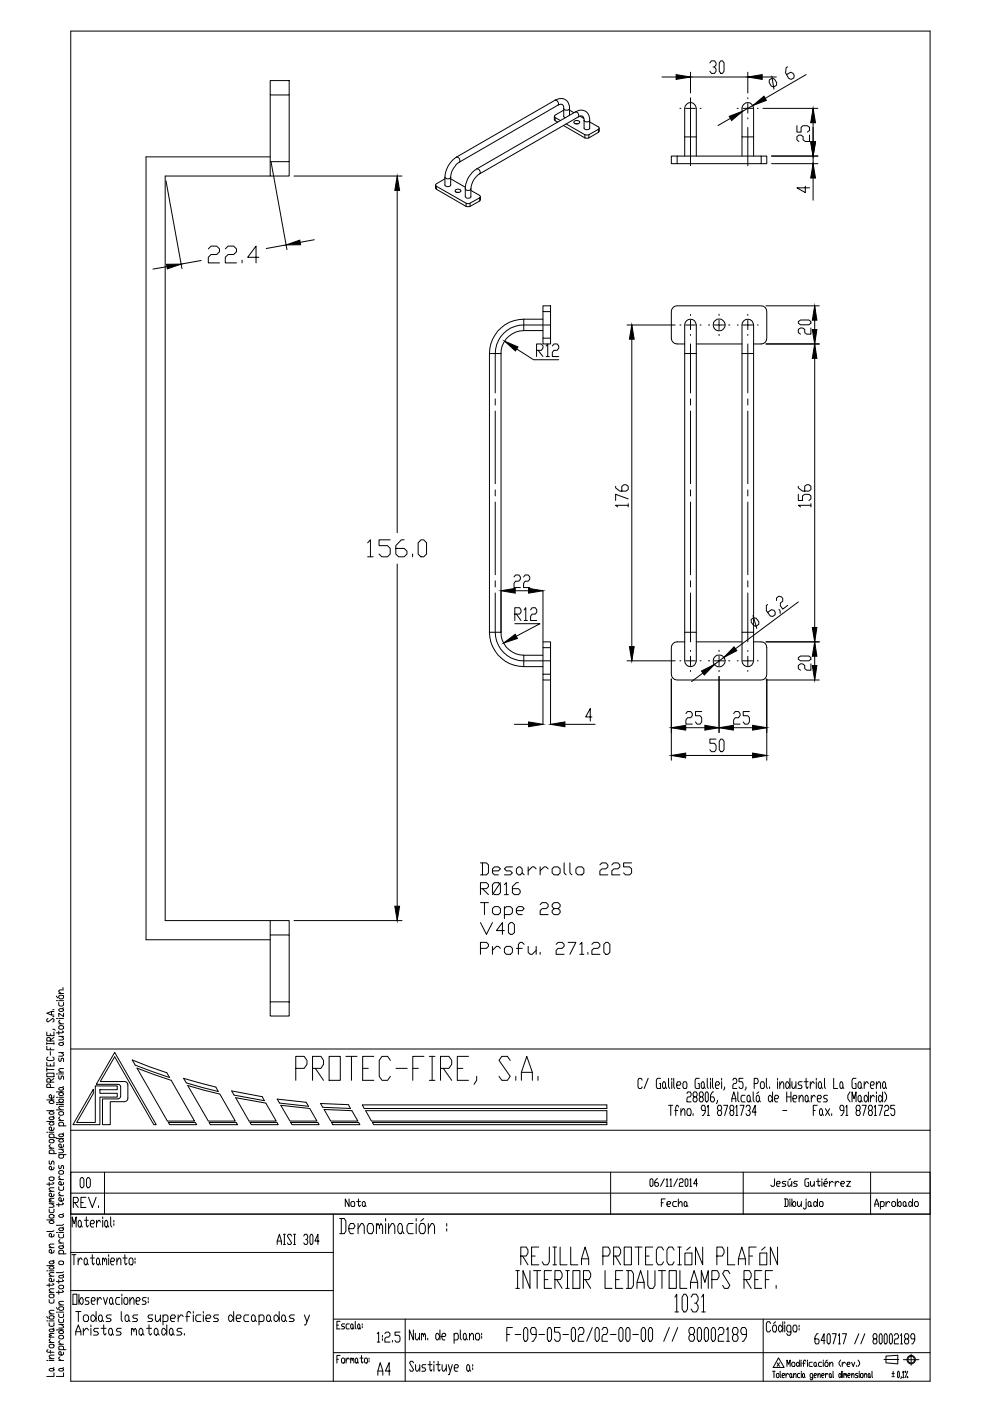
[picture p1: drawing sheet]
<svg xmlns="http://www.w3.org/2000/svg" width="210mm" height="297mm" viewBox="0 0 210 297" stroke-linecap="round" stroke-linejoin="round" font-family="sans-serif">
<!-- layer: FORMATO -->
<g fill="none" stroke="#000" stroke-width=".21">
<path d="M15 6.6h182.2v286.2h-182.2zM140.3 16.3h24.3M146.4 15.3v4.4M150.5 13.3l.3-.4h.7l.3 .4v.5l-.3 .4h-.3M151.5 14.2l.3 .5v.4l-.3 .5h-.7l-.3-.5M152.8 12.9h.4l.3 .4v1.8l-.3 .5h-.4l-.3-.5v-1.8zM158.6 15.3v4.4M163.1 16.9l.6-.3 .5 .2 .5 .8-.1 .5-.6 .3-.5-.2-.4-.7zM163.6 16.1l.5 2.8M167 14.2l-.3 .1-.1 1.1 .6 1.2 .5 .2 .6-.3 .1-.6-.2-.3-.5-.3-.9 .5M170.9 15.8l-18.7 10.8M146.4 20.9v14.2"/>
<path d="M158.6 27v8.1M161.8 23h11.6M163.6 33.1h9.8M163.6 34.7h9.8M169 26.7v1.3h.9v-1l.4-.3h.9l.4 .3v.7l-.4 .3M170.7 39.5v1.3l-1.7-1h2.6M171.6 28.6v1.4h-.9l-.4-.3v-.7l-.4-.4h-.5l-.4 .4v.7l.4 .3M172.4 27v15.4M172.4 23v10.1M109.5 74l3.6 2.3h5.4M113.8 74.3h1l.3-.5v-.5l-.3-.4h-1v2.7M114.1 74.3l1 1.3"/>
<path d="M115.8 73.3l.3-.4v2.7M115.8 75.6h.7M116.7 68.9h-5.6a6.1 6.1 0 0 0-6.1 6.1v8.3M117.1 73.3l.3-.4h.7l.4 .4v.5l-.4 .5h-.7l-.3 .4v.9h1.4M132.9 68.9h10.2M134 68.9v71.2M146.4 72.9v10.4M158.6 72.9v10.4M162.4 72.9h11.3M162.4 64.8h11.3M169.3 68.2l.4-.4h1.8l.4 .4v.3l-.4 .4h-1.8l-.4-.4zM171.9 69.5v1.4h-.9l-.4-.4v-.7l-.4-.3h-.5l-.4 .3v.7l.4 .4"/>
<path d="M172.7 64.8v79.4M105 84.6v1.3M105 87.2v15.4M146.4 84.6v1.3M146.4 87.2v15.4M158.6 84.6v1.3M158.6 87.2v15.4M105 103.9v1.2M105 106.5v15.4M130.5 103.1v.3l.9 .7h1.3l.5-.3v-.7l-.5-.3h-.4l-.5 .3v1M133.2 107.1h-2.7l.5 .4M133.2 105.8l-2.7-1v1.3"/>
<path d="M133.2 106.8v.7M146.4 103.9v1.2M146.4 106.5v15.4M158.6 103.9v1.2M158.6 106.5v15.4M169.3 104.8v1.3h.9v-1l.4-.3h.9l.4 .3v.7l-.4 .3M169.3 103.1v.3l.9 .7h1.3l.4-.3v-.7l-.4-.3h-.5l-.4 .3v1M171.9 107.1h-2.6l.4 .4M171.9 106.8v.7M105 125.7v8.4a6.1 6.1 0 0 0 6.1 6h5.6M105 123.1v1.3M106.2 125.3v8.7"/>
<path d="M109 122.3l.3-.4h.7l.3 .4v.5l-.3 .4h-.7l-.3 .5v.9h1.3M109.1 132.2h5.4l-5.1 2.7M109.1 130.2h1.1l.3-.4v-.5l-.3-.5h-1.1v2.8M109.2 125.3h2.9M109.5 130.2l1 1.4M111 122.3l.4-.4h.6l.3 .4v.5l-.3 .4h-.6l-.4 .5v.9h1.3M111.1 129.3l.4-.5v2.8M111.1 131.6h.7M112.5 129.3l.3-.5h.7l.3 .5v.5l-.3 .4h-.7l-.3 .5v.9h1.3M115.1 125.3v10.7M146.4 123.1v1.3M146.4 125.7v10.4"/>
<path d="M158.6 123.1v1.3M158.6 125.7v10.4M159.3 131.3l.5-.3 .5 .1 .6 .7v.6l-.6 .4-.5-.2-.5-.7zM159.7 130.5l.8 2.8M162.4 136.1h11.3M162.7 128.2l-.2 .2v1.1l.8 1.1 .5 .1 .6-.4v-.5l-.3-.4-.6-.1-.8 .6M164.6 127.3v-.5l.6-.4 .5 .2 .3 .3v.6l-.5 .4v.5l.5 .7 1-.8M165.2 129.2l.2 .3v.6M169.3 127.6l-22.7 16.9M169.3 139.4l.4-.3h1.8l.4 .3v.4l-.4 .3h-1.8l-.4-.3zM109.1 153.6h3M115.1 144.3v9.3"/>
<path d="M116.7 144.3v9.3M119.8 153.6h6.4M125.5 152h-1.3l1-1.8v2.7M132.9 140.1h10.2M142.3 144v17.2M142.3 154.3h20.3M145.4 151.3l.4-.4h.6l.4 .4v.5l-.4 .4h-.6l-.4 .4v.9h1.4M148.8 150.9h-1.3v.9h.9l.4 .4v.9l-.4 .4h-.6l-.3-.4M151.8 156.7h-1.3v.9h1l.3 .5v.8l-.3 .5h-.7l-.3-.5M152.5 143.4v11.9M152.8 156.7h.4l.3 .5v1.7l-.3 .5h-.4l-.3-.5v-1.7zM155.5 151.3l.4-.4h.7l.3 .4v.5l-.3 .4h-.7l-.4 .4v.9h1.4"/>
<path d="M158.9 150.9h-1.3v.9h1l.3 .4v.9l-.3 .4h-.7l-.3-.4M162.4 144.2h11.3M162.6 144v17.2M171.9 140.7v1.4h-.9l-.4-.3v-.7l-.4-.4h-.5l-.4 .4v.7l.4 .3M142.3 160.2h20.3M9.9 218.8v.8h1.5v-.8M10.2 215.9l-.3 .2v.4l.3 .2 1-.8 .2 .2v.4l-.2 .2M10.7 219.2v.4M10.9 214.4v.8M11.2 218.2l.5 .2M11.2 215.5h.2M11.2 214.1h.2"/>
<path d="M11.4 214.4h-.5l-1 .4 1 .4h.5M11.4 219.9l-.7 .6M12 215.9h.2M12 212.2h.2M12 211.2l.2 .4M12.5 217.7l.2-.2h.5l.3 .2v.3l-.3 .2h-.5l-.2-.2zM12.5 214.1l.2-.2h.5l.3 .3-.3 .2h-.5zM12.5 212.5v.6l.2 .2h.5l.3-.2v-.6M12.5 211.2l.2-.2h.5l.3 .2v.4l-.3 .2h-.5l-.2-.2zM12.5 218.6v.8M12.5 219.7h1M12.5 217.1h1"/>
<path d="M12.5 215.9h1M12.5 212.2h1M12.5 210.6h1M12.7 216.3l-.2 .4 .5 .4M13 219.7l.5 .4v.2l-.3 .2h-.7M13.2 218.6l.3 .2-.3 .2h-1.2M13.2 209.5h.3M13.5 214.8v.7l-1-.7v.7M13.5 209.9h-.8l-.2 .2v.2l.5 .3M13.5 213.7l-.3 .2M9.9 227.5h1.5v.8h-1.5zM9.9 225.2v.8h1.5v-.8"/>
<path d="M9.9 221.8v.8h1.5M9.9 235.5h1.5M9.9 237.8h1.5M9.9 233.2h1.5M9.9 221.1v.3M9.9 226.4v.7M9.9 226.8h1.5M9.9 221.3h1.5M10.2 224.1l-.3 .2v.4l.3 .2h1l.2-.2v-.4l-.2-.2M10.4 238.2l.5-.4 .5 .4v.1l-.2 .2h-.5zM10.4 237l.3-.2h.5l.2 .4-.2 .2h-.5zM10.4 235.9l.5-.4 .5 .4v.2l-.2 .1h-.5l-.3-.1z"/>
<path d="M10.4 233.6l.5-.4 .5 .4v.2l-.2 .2h-.5l-.3-.2zM10.7 230.6v-.6l-.3-.2-.5 .2v.6h1.5M10.7 229.4v-.6l-.3-.1-.5 .1v.6h1.5M10.7 220.7v-.6l-.3-.2-.5 .2v.6h1.5M10.7 222.2v.4M10.7 223v.7M10.7 225.6v.4M11.4 239.1v.4l-.2 .2h-.5l-.3-.2v-.4l.3-.2 .2 .2v.6M11.4 232.3v.3l-.2 .2h-.5l-.3-.2v-.3l.3-.2 .2 .2v.5M11.4 236.6l-.2 .2M11.4 228.7l-.7 .5M11.4 221.1v.3"/>
<path d="M12 235.3h1.5M12 234.2h.2M12 233.8h1.5M12 232.6h.2M12 231.5h1.5M12 227.7h.2M12.5 235.9l.2-.2h.5l.3 .2v.3l-.3 .3h-.5l-.2-.3zM12.5 233.2l.2-.2h.5l.3 .2v.2l-.5 .4-.5-.4zM12.5 231.9l.5-.4 .5 .4v.2l-.3 .2h-.5zM12.5 230.7l.2-.1h.5l.3 .1v.3l-.3 .1h-.5l-.2-.1zM12.5 228.1v.6l.2 .1 .3-.1v-.4l.2-.2 .3 .2v.5M12.5 224.3v.6l.2 .2 .3-.2v-.4l.2-.2 .3 .2v.6"/>
<path d="M12.5 221.3l.2-.2h.5l.3 .3-.3 .2h-.5zM12.5 238.7h1.5M12.5 237.6h1M12.5 234.2h1M12.5 232.6h1M12.5 227.7h1M12.5 227.3h1M12.5 223.2h1M12.7 238.7l-.2-.2v-.3l.2-.3h.5l.3 .3v.5M12.7 236.8l-.2 .4 .5 .4M13 223.2l.5 .3v.2l-.3 .2h-.7M13.5 234.6h-.8l-.2 .1v.2l.5 .4"/>
<path d="M13.5 226.6h-.8l-.2 .2v.1l.5 .4M13.5 230.4l-.3 .2M13.5 220.9l-.3 .2M15 239.6h182.2M15 222.4h182.2M20.2 230.2h4.7v.8h-3.7v.8h3.7v.8h-3.7v5.8h-5.7l4.3-7.4v.8l-3.5 6.2h3.9zM24.3 223.1l8.8 15.3h-.5l-8.3-14.3-3 5.2h5.1a.72 .72 0 0 1 .7 .7v2.8a.72 .72 0 0 1-.7 .8h-3v4.8h-1.7v-5.4h3.3l.5-.3 .1-.3v-2l-.3-.5h-4.9zM28 224.7l7.4 2.7 .6 1.1-7.3-2.7zM29.1 226.5l7.2 2.6 4.9 8.6h-5.7zM35.7 238h5.7l.3 .4h-5.7zM38.9 228.6l6.9 1.9 .5 .9-6.8-1.8zM39.8 230.2l6.8 1.8 3.3 5.7h-5.7z"/>
<path d="M44.3 238h5.8l.2 .4h-5.7zM49.1 231.3l6.5 1.2 .5 .9-6.5-1.2zM50 232.7l6.4 1.2 2.2 3.8h-5.8zM53 238h5.7l.3 .4h-5.7zM58.8 233l6.1 .7 .5 .9-6.1-.7zM59.5 234.3l6.2 .7 1.5 2.7h-5.7zM61.7 238h5.7l.3 .4h-5.8zM62.7 226.5h1.8l.6-.8v-.9l-.6-.8h-1.8v5.1M66.3 226.5h1.7l.6-.8v-.9l-.6-.8h-1.7v5.1M66.9 226.5l1.7 2.6M68 234l5.9 .2 .4 .8-5.9-.2zM68.7 235.2l5.9 .3 1.3 2.2h-5.8z"/>
<path d="M69.8 224h2.4v5.1h-2.4zM70.3 238h5.7l.3 .4h-5.7zM73.3 224h2.4M74.5 224v5.1M76.8 234.3h51.9v.7h-51.5zM76.9 226.5h1.2M77.5 235.5h51.2v2.2h-49.9zM79 238h49.7v.4h-49.5zM79.3 224h-2.4v5.1h2.4M82.8 224.8l-.6-.8h-1.2l-.6 .8v3.4l.6 .9h1.2l.6-.9M84 226.5h2.3M87.5 226.5h1.2"/>
<path d="M89.9 224h-2.4v5.1M91 224h1.2M91 229.1h1.2M91.6 224v5.1M93.4 226.5h1.8l.6-.8v-.9l-.6-.8h-1.8v5.1M94 226.5l1.8 2.6M97 226.5h1.1M99.3 224h-2.3v5.1h2.3M101.1 228.2v.9l-.6 .8M108.2 224.8l-.6-.8h-1.2l-.6 .8 2.4 3.4-.6 .9h-1.2l-.6-.9M109.4 228.2v.9M110.5 229.1v-1.7l1.2-3.4 1.2 3.4v1.7"/>
<path d="M110.5 227.4h2.4M114.1 228.2v.9M136.2 229l-.3-.4h-.4l-.2 .4v1.4l.2 .4h.4l.3-.4M137.4 228.6l-.8 2.2M140.1 228.6h-.7l-.2 .4v1.4l.2 .4h.7v-1.1h-.3M140.7 229.3h.2l.2 .4v.7l-.2 .4h-.2l-.2-.4v-.7zM141.1 230.4l.2 .4M141.7 228.6v1.8l.3 .4M141.7 234.3h.9M142.2 234.3v2.2M142.4 228.6v.4M142.4 229.3v1.5"/>
<path d="M142.8 228.6v1.8l.3 .4M143.1 235.4h.6M143.5 230.1h.7l.2-.4-.2-.4h-.5l-.2 .4v.7l.2 .4h.5M143.9 234.7l-.2-.4h-.2l-.2 .4v1.8M144.4 235.8l.4-.7h.2l.2 .3v1.1M144.4 235.1v1.4M145 229.3h.4l.2 .4v.7l-.2 .4h-.4l-.2-.4v-.7zM145.6 231.8l.3-.3h.4l.2 .3v.4l-.2 .4h-.4l-.3 .3v.7h.9M145.9 235.1h.4l.2 .3v.7l-.2 .4h-.4l-.3-.4v-.7zM147 236.1v.4M147.2 232.6l-.2-.4v-.4l.2-.3h.4l.2 .3v.4l-.2 .4h-.4l-.2 .3 .2 .7h.4l.2-.3-.2-.7M148.3 228.6h-.7l-.2 .4v1.4l.2 .4h.7v-1.1h-.3"/>
<path d="M148.5 232.6l-.2-.4v-.4l.2-.3h.4l.2 .3v.4l-.2 .4h-.4l-.2 .3 .2 .7h.4l.2-.3-.2-.7M148.9 229.3h.2l.2 .4v.7l-.2 .4h-.2l-.2-.4v-.7zM149.3 230.4l.2 .4M149.5 235.4h-.6l-.2-.3 .2-.8h.4l.2 .4v1.1l-.4 .7h-.2M149.7 231.5h.3l.2 .3v1.5l-.2 .3h-.3l-.2-.3v-1.5zM150 228.6v1.8l.2 .4M150 234.7l.2-.4v2.2M150 236.5h.4M150.6 228.6v.4M150.6 229.3v1.5M151.1 228.6v1.8l.2 .4M151.3 231.5h-.2l-.5 .7v1.1l.2 .3h.5l.2-.3-.2-.7h-.7"/>
<path d="M151.7 230.1h.6l.3-.4-.3-.4h-.4l-.2 .4v.7l.2 .4h.4M152.1 233.3l-.2 .7M152.3 235.4l-.2-.3 .2-.8h.5l.2 .4-.2 .7h-.5l-.2 .4 .2 .7h.5l.2-.4-.2-.7M153 228.6v.4M153 229.3v1.5M153.4 234.3h.9l-.7 2.2M153.6 230.4l-.2 .7M155 235.4l-.3-.3 .3-.8h.4l.2 .4-.2 .7h-.4l-.3 .4 .3 .7h.4l.2-.4-.2-.7M155.2 233.6v-.7l.4-1.4 .4 1.4v.7M155.2 232.9h.8M155.4 229l.2-.4h.4l.2 .4-.2 .7h-.4l-.2 .4v.7h.8M156 234.7l.2-.4v2.2"/>
<path d="M156 236.5h.4M156.4 231.5v1.8l.3 .3M156.9 234.3h.8l-.6 2.2M157.5 228.6h-.8v.7h.6l.2 .4v.7l-.2 .4h-.4l-.2-.4M158 232.2h-.7l-.2 .4v.7l.2 .3h.7M158.2 230.4l-.2 .7M158.2 234.7l.2-.4h.4l.3 .8-.3 .3h-.2M158.6 232.2h.2l.3 .4v.7l-.3 .3h-.2l-.2-.3v-.7zM158.8 235.4l.3 .4-.3 .7h-.4l-.2-.4M159.1 233.3l.2 .3M159.7 231.5v1.8l.2 .3M159.9 229.7h.6l.3-.4-.3-.7h-.6v2.2"/>
<path d="M160.3 235.8h-.8l.6-1.5v2.2M160.5 232.2h.3l.2 .4v.7l-.2 .3h-.3l-.2-.3v-.7zM160.9 231.5l-.4 .3M161 233.3l.2 .3M161.4 229.3h.5l.2 .4v.7l-.2 .4h-.5l-.2-.4v-.7zM162.5 228.6v1.8l.2 .4M163.2 232.2h.2l.4 .7-.4 .7h-.2l-.3-.3v-.7zM163.2 230.4v.4M163.8 231.5v2.1M164.2 232.9h.7l.2-.3-.2-.4h-.5l-.2 .4v.7l.2 .3h.5M164.9 228.6v.4M164.9 229.3v1.5"/>
<path d="M165.3 230.1l.4-.8h.3l.2 .4v1.1M165.3 229.3v1.5M166 235.4h.8M166.8 229.3h.2l.5 .8-.5 .7h-.2l-.2-.4v-.7zM166.8 231.5v2.1M166.8 232.6h.9M167.5 228.6v2.2M167.7 231.5v2.1M167.9 229.3v1.1l.2 .4h.2l.5-.7M168.1 232.9h.7l.2-.3-.2-.4h-.5l-.2 .4v.7l.2 .3h.5M168.8 229.3v1.5M169.4 232.9l.5-.7h.2l.2 .4v1"/>
<path d="M169.4 232.2v1.4M170.1 229.3h-.7l-.2 .4 .2 .4h.5l.2 .3-.2 .4h-.7M170.5 229.3h.8M170.9 228.6v1.8l.2 .4 .2-.4M170.9 232.2h.2l.2 .4v.7l-.2 .3h-.2l-.2-.3v-.7zM171.3 233.3l.3 .3M171.8 229.3v1.5M172 232.2v1.4M172.4 235.4h.5M172.6 229.7l-.2-.4h-.2l-.4 .8M172.9 232.6l-.3-.4h-.2l-.4 .7M173.1 228.6v.4"/>
<path d="M173.1 229.3v1.5M173.3 232.9h.7l.2-.3-.2-.4h-.5l-.2 .4v.7l.2 .3h.5M173.3 234.3h-.9v2.2M173.8 229.3h.2l.2 .4v.7l-.2 .4h-.2l-.3-.4v-.7zM174 235.1h.2l.2 .3v.7l-.2 .4h-.2l-.2-.4v-.7zM174.2 230.4l.2 .4M174.4 236.1l.2 .4M174.8 228.6v1.8l.2 .4M175 235.1l.9 1.4M175.4 232.2h-.6l-.2 .4 .2 .3h.4l.2 .4-.2 .3h-.6M175.9 235.1l-.9 1.4M176.3 236.1v.4"/>
<path d="M176.8 228.6v2.2h.8M178.3 229.3h.2l.2 .4v.7l-.2 .4h-.2l-.2-.4v-.7zM178.7 230.4l.2 .4M178.9 235.4h-.6l-.2-.3 .2-.8h.4l.2 .4v1.1l-.4 .7h-.2M179.3 234.7l.2-.4v2.2M179.3 236.5h.5M180.2 231.5l-.4 .7v.7l.4 .7M180.7 233.6v-2.1l.4 1.4 .4-1.4v2.1M181.5 228.6h-.6l-.2 .4v1.4l.2 .4h.6v-1.1h-.2M181.7 235.4l-.2-.3 .2-.8h.5l.2 .4-.2 .7h-.5l-.2 .4 .2 .7h.5l.2-.4-.2-.7M182.2 229.3h.2l.2 .4v.7l-.2 .4h-.2l-.3-.4v-.7zM182.2 232.2h.2l.2 .4v.7l-.2 .3h-.2l-.3-.3v-.7z"/>
<path d="M182.6 230.4l.2 .4M182.6 233.3l.2 .3M182.8 234.3h.9l-.7 2.2M183.2 229.3v1.5M183.4 232.2h.3l.4 .7-.4 .7h-.3l-.2-.3v-.7zM184.1 229.7l-.2-.4h-.2l-.5 .8M184.1 231.5v2.1M184.3 235.4l-.2-.3 .2-.8h.5l.2 .4-.2 .7h-.5l-.2 .4 .2 .7h.5l.2-.4-.2-.7M184.5 230.1h.7l.2-.4-.2-.4h-.4l-.3 .4v.7l.3 .4h.4M184.5 232.2v1.4M185.4 232.6l-.2-.4h-.2l-.5 .7M185.4 234.7l.2-.4v2.2"/>
<path d="M185.4 236.5h.4M185.8 230.1l.5-.8h.2l.2 .4v1.1M185.8 229.3v1.5M185.8 231.5v.3M185.8 232.2v1.4M186.3 234.3h.8l-.6 2.2M186.5 232.2h.2l.4 .7-.4 .7h-.2l-.2-.3v-.7zM187.1 231.5v2.1M187.3 229.3h.3l.2 .4v.7l-.2 .4h-.3l-.2-.4v-.7zM187.6 231.5l.4 .7v.7l-.4 .7M187.6 234.7l.2-.4h.4l.2 .4v.4l-.2 .3h-.4l-.2 .4v.7h.8M187.8 230.4l.2 .4"/>
<path d="M189.7 234.3h-.8v.8h.6l.2 .3v.7l-.2 .4h-.4l-.2-.4M9.9 258.6h1.5M9.9 240.1h.3M10.4 259l.5-.4 .5 .4v.2l-.2 .2h-.5zM10.4 257.7l.3-.2h.5l.2 .2v.4l-.2 .2h-.5l-.3-.2zM10.4 256.4v.5l.3 .2h.5l.2-.2v-.5M10.4 249.7l.3-.2h.5l.2 .2v.4l-.2 .2h-.5l-.3-.2zM10.4 246.1v.6l.3 .2 .2-.2v-.4l.3-.2 .2 .2v.6M10.4 241.8l.3-.2h.5l.2 .2v.3l-.2 .2h-.5l-.3-.2zM10.4 250.7v.7M10.4 255.2h1M10.4 254.8h1"/>
<path d="M10.4 252.6h1M10.4 244.6h1.6M10.4 243.4h1M10.4 241.2h1.6M10.4 240.1h1M10.7 244.6l-.3-.2v-.4l.3-.2h.5l.2 .2v.6M10.7 242.7l-.3 .4 .5 .3M10.7 241.2l-.3-.2v-.4l.3-.2h.5l.2 .2v.6M10.9 255.2l.5 .4v.2l-.2 .2h-.8M10.9 254.5l-.5 .2 .3 .1M11.2 250.7l.2 .2-.2 .2h-1.3M11.4 254.1h-.7l-.3 .2 .3 .2"/>
<path d="M11.4 253.1v.4l-.2 .2h-.5l-.3-.2v-.4l.3-.2 .2 .2v.6M11.4 251.8h-.7l-.3 .2v.2l.5 .4M11.4 247.5v.3l-.2 .2h-.5l-.3-.2v-.3l.3-.2 .2 .2v.5M12 241.4h1.5M12.5 257.7l.2-.2h.5l.3 .4-.3 .2h-.5zM12.5 251.6v.6l.2 .2h.5l.3-.2v-.6M12.5 248.4l.2-.2h.5l.3 .2v.4l-.3 .1h-.5l-.2-.1zM12.5 247.1v.5l.2 .2 .3-.2v-.3l.2-.2 .3 .2v.5M12.5 241.8l.5-.4 .5 .4v.2l-.3 .1h-.5l-.2-.1zM12.5 240.6l.2-.2h.5l.3 .2v.2l-.3 .2h-.5l-.2-.2zM12.5 255v.8M12.5 253.5h1"/>
<path d="M12.5 250.1h1M12.5 244.8h1.5M12.5 243.7h1M12.7 252.8l-.2 .1v.2l.5 .4M12.7 249.3l-.2 .4 .5 .4M12.7 244.8l-.2 .2v.3l.2 .3h.5l.3-.3v-.5M13 243.7l.5 .3v.2l-.3 .2h-.7M13.2 255l.3 .2-.3 .2h-1.2M13.5 259.6l-.3 .2h-1.2M13.5 254.1v.4l-.3 .2h-.5l-.2-.2v-.4l.2-.2 .3 .2v.6M13.5 250.7v.4l-.3 .1h-.5l-.2-.1v-.4l.2-.2 .3 .2v.5M13.5 242.7v.4l-.3 .2h-.5l-.2-.2v-.4l.2-.2 .3 .2v.6"/>
<path d="M13.5 257.3l-.3 .2M13.5 240.2l-.3 .2M15 257.4h182.2M16.8 258.7h.2l.2 .4v.7l-.2 .4h-.2l-.2-.4v-.7zM17.2 259.8l.3 .4M17.9 258.7h.8M18.3 258v1.8l.2 .4 .2-.4M19.1 259.4h.7l.2-.3-.2-.4h-.4l-.3 .4v.7l.3 .4h.4M20.5 258.7v1.5M21.3 259.1l-.2-.4h-.2l-.4 .7M21.8 258v.4M21.8 258.7v1.5"/>
<path d="M22.4 258.7h.2l.2 .4v.7l-.2 .4h-.2l-.2-.4v-.7zM22.8 259.8l.2 .4M23.5 258v1.8l.2 .4M24.1 258.7v.4M24.1 259.4v.4M70.7 257.4v35.4M72 258.3h1l.3 .6v2.1l-.3 .6h-1M72.4 258.3v3.3M75.9 259.4v2.2M78.2 259.4h.6l.4 .6v1l-.4 .6h-.6l-.3-.6v-1zM79.8 260l.4-.6 .2 .6v.5M79.8 259.4v2.2"/>
<path d="M80.4 260l.4-.6 .3 .6v1.6M81.8 258.3v.6M81.8 259.4v2.2M82.4 259.4v2.2M84.7 259.4h.3l.3 .6v1l-.3 .6h-.3l-.4-.6v-1zM87.6 259.4h-1l-.3 .6v1l.3 .6h1M88.2 258.3v.6M88.2 259.4v2.2M89.2 259.4h.6l.4 .6v1l-.4 .6h-.6l-.3-.6v-1zM89.8 258.3l-.6 .6M90.8 259.4v2.2M94.7 259.4v.6"/>
<path d="M9.9 279.1l.3 .4M9.9 269.4h.3M9.9 268.3h1.5M10.4 279.1l.3-.1h.5l.2 .1v.4l-.2 .2h-.5l-.3-.2zM10.4 275.5v.6l.3 .2h.5l.2-.2v-.6M10.4 274.6l.3-.2h.5l.2 .2v.3l-.2 .3h-.5l-.3-.3zM10.4 268.7l.5-.4 .5 .4v.2l-.2 .2h-.5zM10.4 267.6l.3-.2h.5l.2 .3-.2 .3h-.5zM10.4 278.6h1M10.4 274h1M10.4 272.1v.8M10.4 270.6h1"/>
<path d="M10.4 269.4h1M10.4 264.5h1M11.2 272.1l.2 .2-.2 .2h-1.3M11.4 277.8h-.7l-.3 .2v.2l.5 .4M11.4 273.2h-.7l-.3 .3v.1l.5 .4M11.4 271.2v.4l-.2 .1h-.5l-.3-.1v-.4l.3-.2 .2 .2v.5M11.4 269.8h-.7l-.3 .2v.2l.5 .4M11.4 265.1v.4l-.2 .2h-.5l-.3-.2v-.4l.3-.2 .2 .2v.6M11.4 263.8h-.7l-.3 .1v.2l.5 .4M11.4 261.7v.4l-.2 .1h-.5l-.3-.1v-.4l.3-.2 .2 .2v.5M11.4 260.9l-.2 .2h-1.3M11.4 267.2l-.2 .2"/>
<path d="M12 278.2h.2M12 277.2l.2 .4M12 261.3h.2M12.5 279.7v.6l.2 .1h.5l.3-.1v-.6M12.5 278.6v.5l.2 .2h.5l.3-.2v-.5M12.5 277.2l.2-.1h.5l.3 .1v.4l-.3 .2h-.5l-.2-.2zM12.5 272.7l.2-.2h.5l.3 .2v.4l-.3 .1h-.5l-.2-.1zM12.5 270.6l.2-.2h.5l.3 .2v.2l-.3 .2h-.5l-.2-.2zM12.5 267.6l.2-.2h.5l.3 .2v.4l-.3 .1h-.5l-.2-.1zM12.5 264.3l.2-.2h.5l.3 .2v.2l-.3 .2h-.5l-.2-.2zM12.5 261.7v.5l.2 .3h.5l.3-.3v-.5M12.5 260.5l.2-.2h.5l.3 .4-.3 .2h-.5z"/>
<path d="M12.5 278.2h1M12.5 276.7h1M12.5 271.3v.8M12.5 273.6v.8M12.5 265.8h1.5M12.5 263.6h1M12.5 261.3h1M12.7 265.8l-.2-.1v-.4l.2-.2h.5l.3 .2v.5M12.7 262.8l-.2 .2v.2l.5 .4M13.2 273.6l.3 .2-.3 .2h-1.2M13.2 271.3l.3 .3-.3 .1h-1.2M13.5 275.9h-.8l-.2 .2v.2l.5 .4"/>
<path d="M13.5 269.6l-.3 .2h-1.2M13.5 270.2l-.3 .2M13.5 263.9l-.3 .2M13.5 260.2l-.3 .1M15 265.5h55.7M15 273.6h55.7M15.3 266h.8M15.3 260.2v-2.2l.4 1.4 .4-1.4v2.2M15.5 274.4h.8v2.1h-.8zM15.7 266v2.2M16.1 278.1h1.1M16.6 266.7v1.5"/>
<path d="M16.6 278.1v2.1M16.7 274.4v2.1M17.2 275.1h.2l.2 .4v.7l-.2 .3h-.2l-.5-.7zM17.4 267.1l-.2-.4h-.2l-.4 .7M18 278.8h.5l.3 .3v.8l-.3 .3h-.5l-.3-.3v-.8zM18 266.7h.3l.2 .4v.7l-.2 .4h-.3l-.2-.4v-.7zM18.5 267.8l.2 .4M18.9 275.1h-.6l-.3 .4 .3 .3h.4l.2 .4-.2 .3h-.7M19.1 266.7h.9M19.4 275.8h.6l.2-.3-.2-.4h-.4l-.2 .4v.7l.2 .3h.4M19.6 266v1.8l.2 .4 .2-.4M19.6 278.8h.2l.6 .7-.6 .7h-.2l-.3-.3v-.8z"/>
<path d="M20.4 278.1v2.1M20.6 275.1v1.4M20.7 266.7h.2l.2 .4v.7l-.2 .4h-.2l-.2-.4v-.7zM21.1 267.8l.2 .4M21.2 278.8h.2l.3 .3v.8l-.3 .3h-.2l-.3-.3v-.8zM21.5 275.5l-.2-.4h-.2l-.5 .7M21.7 279.9l.3 .3M21.7 267.1l.2-.4 .3 .7M21.7 266.7v1.5M21.9 275.1l.5 1.4 .4-1.4M22.2 267.1l.2-.4 .2 .4v1.1M23 266v.4"/>
<path d="M23 266.7v1.5M23.5 267.4h.6l.2-.3-.2-.4h-.4l-.2 .4v.7l.2 .4h.4M23.5 275.1h.2l.2 .4v.7l-.2 .3h-.2l-.3-.3v-.7zM23.6 278.8h-.8l-.3 .3 .3 .4h.5l.3 .4-.3 .3h-.8M23.9 276.2l.2 .3M24.8 267.4l.4-.7h.2l.2 .4v1.1M24.8 266.7v1.5M25.4 275.1h-.7l-.2 .4v.7l.2 .3h.7M25.7 278.1v1.8l.3 .3M25.8 274.4v.4M25.8 275.1v1.4M26 266.7h.9"/>
<path d="M26.5 266v1.8l.2 .4 .2-.4M26.5 275.1h.4l.2 .4v.7l-.2 .3h-.4l-.2-.3v-.7zM26.8 278.8h.3l.2 .3v.8l-.2 .3h-.3l-.3-.3v-.8zM27.3 279.9l.3 .3M27.5 275.8l.5-.7h.2l.2 .4v1M27.5 275.1v1.4M27.6 266.7h.4l.2 .4v.7l-.2 .4h-.4l-.2-.4v-.7zM28.6 266.7v.4M28.6 267.4v.4M28.8 275.8h.7l.2-.3-.2-.4h-.4l-.3 .4v.7l.3 .3h.4M29.2 278.8h-.8l-.3 .3 .3 .4h.5l.3 .4-.3 .3h-.8M31 275.1h-.6l-.2 .4 .2 .3h.4l.2 .4-.2 .3h-.6"/>
<path d="M31.4 275.1v.4M31.4 275.8v.4M32.4 278.8h-.8l-.3 .3 .3 .4h.5l.3 .4-.3 .3h-.8M32.9 278.8v1.1l.3 .3h.3l.5-.7M34 278.8v1.4M34.6 279.1l.2-.3h.6l.2 .3v.8l-.2 .3h-.8M34.6 278.8v2.1M36.2 279.5h.8l.2-.4-.2-.3h-.6l-.2 .3v.8l.2 .3h.6M37.8 278.8v1.4M38.8 279.1l-.2-.3h-.3l-.5 .7M39.4 279.1h.8M40.4 278.4l-.2-.3h-.3l-.3 .3v1.8"/>
<path d="M41 278.1v.3M41 278.8v1.4M42.6 278.8h-.8l-.3 .3v.8l.3 .3h.8M43.1 278.1v.3M43.1 278.8v1.4M43.7 279.5h.8l.2-.4-.2-.3h-.6l-.2 .3v.8l.2 .3h.6M46.3 278.8h-.8l-.2 .3 .2 .4h.6l.2 .4-.2 .3h-.8M48.7 278.8h.3l.5 .7-.5 .7h-.3l-.2-.3v-.8zM49.5 278.1v2.1M50.1 279.5h.8l.3-.4-.3-.3h-.6l-.2 .3v.8l.2 .3h.6M52.8 278.8h-.8l-.3 .3v.8l.3 .3h.8M53.6 278.8h.2l.3 .3v.8l-.3 .3h-.2l-.3-.3v-.8z"/>
<path d="M54.1 279.9l.3 .3M54.9 279.1l.3-.3h.5l.3 .3v.8l-.3 .3h-.8M54.9 278.8v2.1M56.8 278.8h.2l.3 .3v.8l-.3 .3h-.2l-.3-.3v-.8zM57.3 279.9l.3 .3M58.4 278.8h.2l.6 .7-.6 .7h-.2l-.3-.3v-.8zM58.8 263.8v-.7l.4-1.4 .5 1.4v.7M58.8 263.1h.9M59.2 278.1v2.1M60 278.8h.3l.2 .3v.8l-.2 .3h-.3l-.3-.3v-.8zM60.1 261.7h.4M60.1 263.8h.4"/>
<path d="M60.3 261.7v2.1M60.5 279.9l.3 .3M61.8 262.1l-.2-.4h-.5l-.2 .4 .9 1.4-.2 .3h-.5l-.2-.3M62.2 261.7h.5M62.2 263.8h.5M62.4 278.8h-.8l-.3 .3 .3 .4h.5l.3 .4-.3 .3h-.8M62.5 261.7v2.1M64.4 262.1l.2-.4h.4l.2 .7-.2 .4h-.2M64.5 278.8l.6 1.4M65 262.8l.2 .3v.4l-.2 .3h-.4l-.2-.3M65.6 278.8l-.8 2.1h-.3M65.9 261.7h.2l.3 .4v1.4l-.3 .3h-.2l-.2-.3v-1.4z"/>
<path d="M67.7 263.1h-.9l.6-1.4v2.1M70.7 279.7h126.5M74 260.5h.9l.4-.5-.4-.6h-.6l-.3 .6v1l.3 .6h.6M75.9 260.5l.7-1.1h.3l.3 .6v1.6M82.4 260.5l.7-1.1h.3l.3 .6v1.6M85.3 261l.4 .6M85.9 279.7v13.1M90.8 260.5l.7-1.1h.3l.3 .6v1.6M94.7 260.5v.5M109.4 269.4h.7M109.4 273.2h.7M109.7 269.4v3.8"/>
<path d="M110.4 266.3h1.2l.3-.6v-.7l-.3-.6h-1.2v3.8M110.8 266.3l1.1 1.9M112.4 269.4v3.8l-1.5-3.8v3.8M112.7 266.3h.8M113.1 269.4h1.6M113.9 269.4v3.8M114.2 264.4h-1.5v3.8h1.5M115.4 271.3h.8M116.5 264.4v3.1l-.4 .7h-.8l-.4-.7M116.9 269.4h-1.5v3.8h1.5M117.2 268.2h.8M117.2 264.4h.8"/>
<path d="M117.6 264.4v3.8M117.7 271.3h1.1l.4-.6v-.7l-.4-.6h-1.1v3.8M118 271.3l1.2 1.9M118.8 264.4v3.8h1.4M119.9 269.4h.8M119.9 273.2h.8M120.3 269.4v3.8M121 264.4v3.8h1.5M121.5 269.4h1.5v3.8h-1.5zM123.3 268.2v-1.3l.8-2.5 .7 2.5v1.3M123.3 266.9h1.5M123.7 271.3h1.2l.3-.6v-.7l-.3-.6h-1.2v3.8"/>
<path d="M124.1 271.3l1.1 1.9M127.8 266.3h1.2l.3-.6v-.7l-.3-.6h-1.2v3.8M128.3 269.4v3.8h1.5M130.1 266.3h1.1l.4-.6v-.7l-.4-.6h-1.1v3.8M130.5 266.3l1.1 1.9M130.5 271.3h.8M132.1 269.4h-1.6v3.8h1.6M132.3 264.4h1.6v3.8h-1.6zM132.8 269.4h1.1l.4 .6v2.5l-.4 .7h-1.1M133.2 269.4v3.8M134.6 264.4h1.5M135.1 273.2v-1.3l.7-2.5 .8 2.5v1.3"/>
<path d="M135.1 271.9h1.5M135.4 264.4v3.8M136.9 266.3h.7M137.3 269.4v3.1l.4 .7h.8l.4-.7v-3.1M138.4 264.4h-1.5v3.8h1.5M139.6 269.4h1.5M140.3 269.4v3.8M140.7 265l-.4-.6h-.8l-.3 .6v2.5l.3 .7h.8l.4-.7M141.9 269.4h1.5v3.8h-1.5zM142.9 265l-.3-.6h-.8l-.4 .6v2.5l.4 .7h.8l.3-.7M143.1 275l.4-.6v3.8M143.1 278.2h.8"/>
<path d="M143.7 268.2h.8M143.7 264.4h.8M144.1 264.4v3.8M144.2 269.4v3.8h1.4M145 274.4h.4l.4 .6v2.5l-.4 .7h-.4l-.4-.7v-2.5zM145.2 265.7h1.5v2.5h-1.5zM146.4 264.4l-.8 .6M146.4 273.2v-1.3l.8-2.5 .7 2.5v1.3M146.4 271.9h1.5M146.5 275l.4-.6h.7l.4 .6v.7l-.4 .6h-.4M147.6 276.3l.4 .6v.6l-.4 .7h-.7l-.4-.7M148.7 273.2v-3.8l.8 2.5 .7-2.5v3.8"/>
<path d="M148.8 275l.4-.6v3.8M148.8 278.2h.7M149 264.4v3.8l-1.5-3.8v3.8M150.9 271.3h1.2l.4-.6v-.7l-.4-.6h-1.2v3.8M152 266.3h1.1l.4-.6v-.7l-.4-.6h-1.1v3.8M154.3 264.4v3.8h1.5M154.7 270l-.3-.6h-.8l-.4 .6 1.5 2.5-.3 .7h-.8l-.4-.7M156.6 268.2v-1.3l.7-2.5 .7 2.5v1.3M156.6 266.9h1.4M157.7 271.3h1.2l.4-.6v-.7l-.4-.6h-1.2v3.8M158.1 271.3l1.2 1.9M158.8 266.3h.8"/>
<path d="M160 271.3h.8M160.3 264.4h-1.5v3.8M161.1 265.7h1.5v2.5h-1.5zM161.5 269.4h-1.5v3.8h1.5M161.8 279.7v13.1M162.2 264.4l-.7 .6M162.3 271.3h.7M163.8 269.4h-1.5v3.8M164.6 272.5v.7M164.9 264.4v3.8l-1.6-3.8v3.8M9.9 288.4h.3M9.9 280.1h.3"/>
<path d="M10.2 286.2l-.3 .1v.2l.3 .2h1.2M10.4 290.3l.3-.2h.5l.2 .2v.2l-.2 .2h-.5l-.3-.2zM10.4 285.2l.3-.2h.5l.2 .2v.4l-.2 .2h-.5l-.3-.2zM10.4 282l.3-.2h.5l.2 .2v.2l-.2 .1h-.5l-.3-.1zM10.4 280.4v.6l.3 .2h.5l.2-.2v-.6M10.4 288.4h1M10.4 288.1h1M10.4 284.6h1M10.4 283.5h1M10.4 280.1h1M10.7 283.9l-.3 .4 .5 .3M10.7 286.3v.6"/>
<path d="M10.9 283.1l-.5 .2 .3 .2M11.4 291.1v.7h-1.5M11.4 287.3h-.7l-.3 .2v.2l.5 .4M11.4 282.7h-.7l-.3 .2 .3 .2M11.4 290l-.2 .1M11.4 281.6l-.2 .2M12 282h1.5M12.5 290.3l.2-.2h.5l.3 .2v.2l-.3 .2h-.5l-.2-.2zM12.5 283.3l.2-.2h.5l.3 .2v.4l-.3 .2h-.5l-.2-.2zM12.5 282.3l.5-.3 .5 .3v.3l-.3 .1h-.5l-.2-.1zM12.5 288.4h1M12.5 286.2h1.5"/>
<path d="M12.5 285h1M12.5 280.8h1M12.7 287.7l-.2 .2v.2l.5 .3M12.7 286.2l-.2-.3v-.3l.2-.2h.5l.3 .2v.6M12.7 284.3l-.2 .3 .5 .4M13 280.8l.5 .4v.2l-.3 .2h-.7M13.5 291.1v.7h-1.5M13.5 286.7v.4l-.3 .2h-.5l-.2-.2v-.4l.2-.2 .3 .2v.6M13.5 290l-.3 .1M16.1 283.1v-.8l.5-1.4 .6 1.4v.8M16.1 282.3h1.1M17.7 281.6v1.5"/>
<path d="M18.8 282l-.3-.4h-.3l-.5 .7M19.3 280.9v.4M19.3 281.6v1.5M20.9 281.6h-.8l-.3 .4 .3 .3h.5l.3 .4-.3 .4h-.8M21.4 281.6h1.1M22 280.9v1.8l.2 .4 .3-.4M23.3 281.6h.3l.2 .4v.7l-.2 .4h-.3l-.3-.4v-.7zM23.8 282.7l.3 .4M25.7 281.6h-.8l-.2 .4 .2 .3h.6l.2 .4-.2 .4h-.8M27.9 282l.2-.4 .3 .4v.3M27.9 281.6v1.5M28.4 282l.3-.4 .2 .4v1.1"/>
<path d="M29.7 281.6h.3l.3 .4v.7l-.3 .4h-.3l-.2-.4v-.7zM30.3 282.7l.2 .4M31.1 281.6h1M31.6 280.9v1.8l.3 .4 .2-.4M32.9 281.6h.3l.3 .4v.7l-.3 .4h-.3l-.2-.4v-.7zM33.5 282.7l.3 .4M34.6 281.6h.2l.6 .7-.6 .8h-.2l-.3-.4v-.7zM35.4 280.9v2.2M36.2 281.6h.2l.3 .4v.7l-.3 .4h-.2l-.3-.4v-.7zM36.7 282.7l.3 .4M38.6 281.6h-.8l-.3 .4 .3 .3h.5l.3 .4-.3 .4h-.8M39.1 282.7v.4"/>
<path d="M70.7 286.8h126.5M71.4 281h.4M71.4 288.2h.4M72.1 280.1h-.7v1.7h.7M72.1 287.4h-.7v1.6M72.6 287.9h.3l.2 .3v.5l-.2 .3h-.3l-.2-.3v-.5zM73.1 280.7h-.5l-.2 .3 .2 .2h.3l.2 .3-.2 .3h-.5M73.4 287.9v1.1M74.1 280.7h-.6l-.1 .3v.5l.1 .3h.6M74.1 288.2l-.4-.3-.3 .6M74.4 288.2l.1-.3 .2 .6M74.4 287.9v1.1"/>
<path d="M74.5 280.7l.4 .3v.5l-.2 .3-.3-.3v-.5zM74.7 288.2l.2-.3 .1 .3v.8M74.9 281.5l.1 .3M75.3 280.1v1.4l.2 .3M75.5 287.9l.3 .3v.5l-.1 .3-.4-.3v-.5zM75.8 288.7l.2 .3M76 280.7l.3 .3v.5l-.2 .3-.3-.3v-.5zM76.3 281.5l.2 .3M76.3 287.9h.7M76.6 287.4v1.3l.2 .3 .2-.3M76.8 280.7v.3M76.8 281.2v.3"/>
<path d="M77.4 287.9h.4l.1 .3-.1 .8h-.4l-.1-.3v-.5zM78.2 287.9v.3M78.2 288.5v.2M80 282.8l.3-.4v2.2M80 284.6h.5M80.1 291.6v-.9l.5-1.8 .6 1.8v.9M80.1 290.7h1.1M81.1 283.1v.4M81.1 283.8v.4M81.6 282.8l.3-.4h.5l.3 .4v.3l-.3 .4h-.5l-.3 .3v.8h1.1M82.8 290.7h-1.1l.8-1.8v2.7M83.2 284.2v.4"/>
<path d="M84.8 282.4h-1.1v.7h.9l.2 .4v.7l-.2 .4h-.6l-.3-.4M87.6 282v2.1l-.8-2.1v2.1M87.7 289l-.2-.4h-.4l-.3 .4 .9 1.4-.2 .3h-.4l-.3-.3M88.1 282.7v1l.2 .4h.2l.5-.7M88.1 289.3v1.1l.3 .3h.2l.4-.7M89 282.7v1.4M89 289.3v1.4M89.4 283l.2-.3 .2 .7M89.4 282.7v1.4M89.8 283l.2-.3 .2 .3v1.1M90.3 289.3h-.7l-.2 .4 .2 .3h.5l.2 .4-.2 .3h-.7M90.7 283.7v.4"/>
<path d="M90.7 289.3h.9M91.2 288.6v1.8l.2 .3 .2-.3M92 288.6v.4M92 289.3v1.4M92.5 289.3h.8M92.6 282.7h.3l.4 .7-.4 .7h-.3l-.2-.4v-.7zM92.9 288.6v1.8l.2 .3 .2-.3M93.3 282v2.1M93.7 283.4h.6l.2-.4-.2-.3h-.4l-.2 .3v.7l.2 .4h.4M93.7 289.3v1.1l.3 .3h.2l.4-.7M94.6 289.3v1.4M95.1 289.3l.4 1.4"/>
<path d="M95.9 289.3l-.6 2.2h-.2M96.3 283l.2-.3h.5l.2 .3v.7l-.2 .4h-.7M96.3 282.7v2.1M96.3 290h.7l.2-.3-.2-.4h-.5l-.2 .4v.7l.2 .3h.5M97.6 282v1.7l.2 .4M98.4 282.7h.3l.2 .3v.7l-.2 .4h-.3l-.2-.4v-.7zM98.9 283.7l.2 .4M99.2 289.3h.2l.2 .4v.7l-.2 .3h-.2l-.3-.3v-.7zM99.5 283.4l.5-.7h.2l.2 .3v1.1M99.5 282.7v1.4M99.6 290.4l.2 .3M100.2 289.3v.4"/>
<path d="M100.2 290v.4M101 282.7h.5l.2 .3v.7l-.2 .4h-.5l-.2-.4v-.7zM102.1 282.7v.3M102.1 283.4v.3M107.5 282.9h.5M108.6 281.5h-1.1v2.9M109.2 282.9h1.2M111.3 281.5h.3l.3 .4v2l-.3 .5h-.3l-.3-.5v-2zM113.7 282.9h-.9l-.3-.5v-.5l.3-.4h.6l.3 .4v1.5l-.6 1h-.3M114.3 282.9h1.2M116.3 281.5h.3l.3 .4v2l-.3 .5h-.3l-.3-.5v-2zM118.8 281.5h-1.2v.9h.9l.3 .5v1l-.3 .5h-.6l-.3-.5"/>
<path d="M119.4 282.9h1.1M121.4 281.5h.3l.3 .4v2l-.3 .5h-.3l-.3-.5v-2zM122.6 281.9l.3-.4h.6l.3 .4v.5l-.3 .5h-.6l-.3 .5v1h1.2M125.6 281.5l-1.2 2.9M126.5 281.5h.3l.3 .4v2l-.3 .5h-.3l-.3-.5v-2zM127.6 281.9l.3-.4h.6l.3 .4v.5l-.3 .5h-.6l-.3 .5v1h1.2M129.4 282.9h1.2M131.5 281.5h.3l.3 .4v2l-.3 .5h-.3l-.3-.5v-2zM133 281.5h.3l.3 .4v2l-.3 .5h-.3l-.3-.5v-2zM134.2 282.9h1.2M136.3 281.5h.3l.3 .4v2l-.3 .5h-.3l-.4-.5v-2zM137.8 281.5h.3l.3 .4v2l-.3 .5h-.3l-.3-.5v-2z"/>
<path d="M141.9 281.5l-1.2 2.9M143.7 281.5l-1.2 2.9M146.4 282.9l-.3-.5v-.5l.3-.4h.6l.2 .4v.5l-.2 .5h-.6l-.3 .5v.5l.3 .5h.6l.2-.5v-.5l-.2-.5M148.1 281.5h.3l.3 .4v2l-.3 .5h-.3l-.3-.5v-2zM149.6 281.5h.3l.3 .4v2l-.3 .5h-.3l-.3-.5v-2zM151.1 281.5h.3l.3 .4v2l-.3 .5h-.3l-.3-.5v-2zM152.3 281.9l.3-.4h.6l.3 .4v.5l-.3 .5h-.6l-.3 .5v1h1.2M154.1 281.9l.3-.4v2.9M154.1 284.4h.6M155.6 282.9l-.3-.5v-.5l.3-.4h.6l.3 .4v.5l-.3 .5h-.6l-.3 .5v.5l.3 .5h.6l.3-.5v-.5l-.3-.5M158.3 282.9h-.9l-.3-.5v-.5l.3-.4h.6l.3 .4v1.5l-.6 1h-.3M163.4 280.6l-.2-.4h-.5l-.2 .4v1.4l.2 .4h.5l.2-.4"/>
<path d="M163.8 290.7h.6M164 281h.4l.2 .3v.7l-.2 .4h-.4l-.2-.4v-.7zM164.1 290.7v1.4M164.4 280.2l-.4 .4M164.8 291.2h.2l.2 .2-.2 .7h-.2l-.2-.2v-.5zM164.8 289l.5 .7M165.1 287.9l1.2 2h-2.4zM165.3 289l-.5 .7M165.3 281h.2l.5 .7-.5 .7h-.2l-.2-.4v-.7zM165.4 290.7v1.2l.2 .2M165.8 291.6h.5l.1-.2-.1-.2h-.3l-.2 .2 .2 .7h.3M166 280.2v2.2"/>
<path d="M166.4 280.2v.4M166.4 281v1.4M166.6 291.2v.9M166.8 289.7v-1.3l.4 .8 .3-.8v1.3M167.2 291.4l-.3-.2-.3 .4M167.6 291.2l.3 .2-.2 .7-.3-.2v-.5zM167.7 282.4h-.7l-.2-.4v-.7l.2-.3h.5l.2 .3v1.4l-.2 .4h-.5l-.2-.4M167.9 291.9l.1 .2M168 288.8h.4l.1 .2v.5l-.1 .2h-.4l-.1-.2v-.5zM168.2 291.6l.5-.4 .1 .9M168.2 291.2v.9M168.3 281h.5l.2 .3v.7l-.2 .4h-.5l-.2-.4v-.7z"/>
<path d="M169.1 288.8h.1l.4 .4-.4 .5-.3-.2v-.5zM169.4 281v.3M169.4 281.7v.3M169.6 288.4v1.3M169.6 291.2h-.4l-.1 .2 .1 .7h.4M169.9 288.4v.2M169.9 288.8v.9M169.9 290.7v.3M169.9 291.2v.9M170.2 289h.5M170.3 291.2l.3 .2v.5l-.2 .2-.2-.2zM170.6 291.9l.1 .2"/>
<path d="M170.9 288.6l-.2-.2-.3 .2v1.1M171.2 288.4v.2M171.2 288.8v.9M172.2 288.8h-.5l-.2 .2v.5l.2 .2h.5M172.3 292.1h-.4l-.1-.2v-.5l.1-.2h.3l.1 .2v.9l-.1 .3h-.3l-.1-.3M172.6 291.6h.4l.1-.2-.1-.2h-.3l-.1 .2v.5l.1 .2h.3M172.7 288.8l.4 .2v.5l-.2 .2-.3-.2v-.5zM173.1 289.5l.1 .2M173.4 291.6l.4-.4 .1 .9M173.4 291.2v.9M173.5 282.8h-.3l-.4 .7v1.1l.2 .3h.5l.2-.3v-.4l-.2-.3h-.7M174.2 288.8h-.5l-.2 .2v.5l.2 .2h.5"/>
<path d="M174.2 291.6h.4l.2-.2-.2-.2h-.3l-.1 .2v.5l.1 .2h.3M174.6 288.4v.2M174.6 288.8v.9M174.9 284.2h-.8l.6-1.4v2.1M175 291.2v.9M175.1 288.8h.3l.2 .2v.5l-.2 .2h-.3l-.2-.2v-.5zM175.4 288.4l-.3 .2M175.6 291.4l-.3-.2-.3 .4M175.6 282.8h.2l.2 .4v1.4l-.2 .3h-.2l-.2-.3v-1.4zM175.9 289.2l.3-.4h.2l.2 .2v.7M175.9 288.8v.9M176 291.2l.2 .2v.5l-.1 .2-.3-.2z"/>
<path d="M176.2 291.9l.2 .2M176.5 282.8h.8l-.6 2.1M176.6 290.7v1.2l.2 .2M177.8 283.2l.2-.4v2.1M177.8 284.9h.4M178 291.2l.4 .4-.3 .5-.2-.2zM178.2 288.4l-.3 .4v.4l.3 .5M178.4 290.7v1.4M178.6 288.8v.9M178.6 282.8h.9l-.7 2.1M178.7 290.7v.3M178.7 291.2v.9"/>
<path d="M178.9 291.4l.2-.2 .1 .4M178.9 291.2v.9M179.2 291.4l.1-.2 .2 .9M179.3 289l-.4-.2-.3 .4M179.6 289.2h.5l.2-.2-.2-.2h-.3l-.2 .2v.5l.2 .2h.3M179.8 291.6h.3l.2-.2-.2-.2h-.2l-.1 .2v.5l.1 .2h.2M180.6 288.8l.3 .9 .3-.9M180.6 291.6l.3-.4 .2 .9M180.6 291.2v.9M181.6 289.5v.2M181.9 288.4l.4 .4v.4l-.4 .5M181.9 291.2h-.4l-.1 .2 .1 .2h.3l.1 .3-.1 .2h-.4"/>
<path d="M182.1 282.8l-.9 2.1M182.2 290.7v.3M182.2 291.2v.9M182.6 291.2h.3l.1 .2-.1 .7h-.3l-.2-.2zM183.2 291.6l.5-.4 .1 .9M183.2 291.2v.9M183.4 282.8l-.9 2.1M184.2 291.2l.3 .2-.2 .7-.2-.2zM184.5 291.9l.1 .2M184.9 290.7v1.2l.1 .2M185.3 283.9l-.2-.4 .2-.7h.4l.2 .4-.2 .7h-.4l-.2 .3v.4l.2 .3h.4l.2-.3v-.4l-.2-.3M186.6 282.8h.2l.2 .4v1.4l-.2 .3h-.2l-.2-.3v-1.4z"/>
<path d="M187.4 288.2h3.2M187.7 282.8h.2l.2 .4v1.4l-.2 .3h-.2l-.2-.3v-1.4zM187.8 287.5l2.5-.2v1.9l-2.5-.2zM188.8 282.8h.2l.2 .4v1.4l-.2 .3h-.2l-.2-.3v-1.4zM189.1 291.9h.5M189.1 291.2h.5M189.4 290.7v.9M189.6 283.2l.2-.4h.5l.2 .4v.3l-.2 .4h-.5l-.2 .3v.7h.9M190.4 290.7l.3 .3-.1 1.1-.3-.2zM190.9 283.2l.2-.4v2.1M190.9 284.9h.5M191.1 291.9l-.1 .4"/>
<path d="M191.4 291l.1-.3v1.4M191.4 292.1h.3M191.5 288.3h3.3M191.9 290.7h.1v.3h-.1zM192 283.9l-.2-.4 .2-.7h.5l.2 .4-.2 .7h-.5l-.2 .3v.4l.2 .3h.5l.2-.3v-.4l-.2-.3M192.3 291.9h.2v.2h-.2zM192.5 290.7l-.6 1.4M193.2 287.1v2.4M193.9 283.9h-.6l-.2-.4 .2-.7h.4l.2 .4v1l-.4 .7h-.2"/>
<circle cx="193.2" cy="288.3" r=".72"/>
<circle cx="193.2" cy="288.3" r=".91"/>
</g>
<!-- layer: 0 -->
<g fill="none" stroke="#000" stroke-width=".21">
<path d="M57.3 17.1h4v3h-4zM35.2 38.3l3.4 18.7M57.3 20.1v14.2h4v-14.2M57.3 34.3v3h4v-3M57.3 37.3h-22.3v157.9h22.3M57.3 33.3h-26.3v165.9h26.3M57.5 34.3l3.3 18.6M62.3 37.3h22.9M92.3 39.2v.7l.2 .2M92.5 39.5v.6l6.3 3.7M94.3 37.6v1.6a.72 .72 0 0 0 1.3 0v-1.6M94.3 37.9l-1.8 1.1-.1 .1 .1 .4 6.7 3.7 2.5-1.3"/>
<path d="M94.3 37.6a.7 .7 0 0 0 1.3 0M95.6 37.9l3.1 1.8M96.8 33.3a5.4 5.4 0 0 0-2.5 4.3M96.8 33.3a.75 .75 0 0 1 .6 1.1M97.4 34.4a4.2 4.2 0 0 0-1.8 3.2M101.1 35.8a5.1 5.1 0 0 0-2.4 4.2M101.1 35.8a.69 .69 0 0 1 .6 1.1M101.7 36.9a4 4 0 0 0-1.9 3.1M117.5 24.7v.6l.2 .3M117.7 21.2a1.91 1.91 0 0 1 2.1-.1 1.91 1.91 0 0 1 .9 1.9M117.7 24.9v.7l.6 .3M117.7 21.2a.7 .7 0 0 1 .6 1.1"/>
<path d="M117.7 21.2l-20.9 12.1M117.7 24.9l1.1 .7M118.3 22.3a.73 .73 0 0 1 .9-.1 .73 .73 0 0 1 .3 .8M118.3 22.3l-20.9 12.1M119.5 26.6l4.5 2.6M119.5 23v1.7l.3 .3M119.5 23.4l-1.8 1-.1 .2 .1 .3M119.5 23a.72 .72 0 0 0 1.2 0M120 26.3l4 2.3M120.7 23v1.5M120.7 23.4l1 .5M121.7 25.8a.7 .7 0 0 1 .7-.3 .7 .7 0 0 1 .5 .5 .7 .7 0 0 1-.7 .3 .7 .7 0 0 1-.5-.5z"/>
<path d="M122 23.7a1.89 1.89 0 0 1 2.1-.1 1.89 1.89 0 0 1 .9 1.9v1.7a.69 .69 0 0 1-1.2 0v-1.7M122 23.7a.73 .73 0 0 1 .6 1.1M122 23.7l-20.9 12.1M122 26.2h.5M122.6 24.8a.72 .72 0 0 1 .9-.2 .72 .72 0 0 1 .3 .9M122.6 24.8l-20.9 12.1M123 24.6l.8 .5M123.8 25.5a.69 .69 0 0 0 1.2 0M124 28.6v.6M124.9 28.6v.6h-.9M125 25.9l1.9 1 .1 .3-2.1 1.4h-.9M126.9 27.4v.7l-2 1.1"/>
<path d="M127.1 27.2v.6l-.2 .3M143.6 33.1h17.8v1.6h-17.8zM143.6 33.1h-1.3v1.6h1.3M144.2 23h.2M145.2 33.1v-10.1a1.23 1.23 0 0 1 1.2-1.3 1.23 1.23 0 0 1 1.2 1.3v10.1M145.2 29h2.4M146.4 22v1h-1M146.4 20.7v.2M146.4 25v.2M147.4 23h-1v1M148.4 23h.2M156.3 23h.2"/>
<path d="M157.3 33.1v-10.1a1.23 1.23 0 0 1 1.3-1.3 1.23 1.23 0 0 1 1.2 1.3v10.1M157.3 29h2.5M158.6 22v1h-1.1M158.6 20.7v.2M158.6 25v.2M159.6 23h-1v1M160.6 23h.2M161.4 33.1h1.2v1.6h-1.2M35.4 56.5l-3 .6M42.6 55.2l-4.2 .8M44.2 52.8l.6-.6h1.1l.6 .6v.6l-.6 .6h-1.1l-.6 .6v1.1h2.3M47.8 52.8l.6-.6h1.1l.6 .6v.6l-.6 .6h-1.1l-.6 .6v1.1h2.3"/>
<path d="M51.3 55.1v.6M54.9 54.6h-2.4l1.8-2.4v3.5M60.7 51.9l-4.3 .8M66.6 50.8l-3 .6M84.2 40.4v72.5M96.7 40.2a.68 .68 0 0 1 1 .3 .71 .71 0 0 1-1.2-.1zM96.8 40.8h.5M98.7 40v1.7a.67 .67 0 0 0 1.1 0v-1.7M98.7 40a.67 .67 0 0 0 1.1 0M98.8 43.1v.7M99.7 43.1v.7h-.9M99.8 40.4l1.9 1 .1 .2-.1 .3"/>
<path d="M101.7 41.9v.7l-2 1.2M101.9 41.7v.7l-.2 .2M103.8 75h2.4M106.2 75v59.1M111.1 70.1a4.9 4.9 0 0 0-4.9 4.9M111.1 67.7a7.3 7.3 0 0 0-7.3 7.3v59.1M111.1 67.7h4M111.1 70.1h4M111.1 67.7v2.4M115.1 64.8h1.6v1.3h-1.6zM115.1 66.1v5.6h1.6v-5.6M115.1 71.7v1.2h1.6v-1.2"/>
<path d="M144.2 68.9h.2M145.2 72.9h-1.6a1.23 1.23 0 0 1-1.3-1.2v-5.6a1.23 1.23 0 0 1 1.3-1.3h17.8a1.16 1.16 0 0 1 1.2 1.3v5.6a1.16 1.16 0 0 1-1.2 1.2h-1.6M145.2 75h2.4M146.4 67.9v1h-1M146.4 66.7v.2M146.4 70.9v.2M147.4 68.9h-1v1M147.6 75v-6.1a1.23 1.23 0 0 0-1.2-1.2 1.23 1.23 0 0 0-1.2 1.2v65.2M147.6 75v65.1a1.23 1.23 0 0 1-1.2 1.2 1.23 1.23 0 0 1-1.2-1.2v-6M147.6 72.9h9.7M148.4 68.9h.2M150.2 68.9h.3"/>
<path d="M152.5 67.9v1h-1.1M152.5 66.6v.3M152.5 70.9v.2M153.5 68.9h-1v1M154.5 68.9h.2M156.3 68.9h.2M157.3 75h2.5M157.7 68a1.22 1.22 0 0 1 1.3-.2 1.22 1.22 0 0 1 .8 1.1v71.2a1.23 1.23 0 0 1-1.2 1.2 1.23 1.23 0 0 1-1.3-1.2v-71.2zM158.6 67.9v1h-1.1M158.6 66.7v.2M158.6 70.9v.2M159.6 68.9h-1v1"/>
<path d="M160.6 68.9h.2M77.9 115.1l.6-.6v3.6M77.9 118.1h1.2M82.7 114.5h-2.3v1.2h1.7l.6 .6v1.2l-.6 .6h-1.1l-.6-.6M84.2 119.6v72.5M85.7 114.5h-.6l-1.2 1.2v1.8l.6 .6h1.2l.6-.6v-.6l-.6-.6h-1.8M87.5 117.5v.6M89.3 114.5h.5l.6 .6v2.4l-.6 .6h-.5l-.6-.6v-2.4zM103.8 134.1a7.3 7.3 0 0 0 7.3 7.2M103.8 134.1h2.4M106.2 134.1a4.8 4.8 0 0 0 4.9 4.8M111.1 138.9h4"/>
<path d="M111.1 138.9v2.4M115.1 137.3v-1.2h1.6v1.2M145.2 136.1h-1.6a1.23 1.23 0 0 0-1.3 1.2v5.6a1.23 1.23 0 0 0 1.3 1.3h17.8a1.16 1.16 0 0 0 1.2-1.3v-5.6a1.16 1.16 0 0 0-1.2-1.2h-1.6M145.2 134.1h2.4M146.4 139.1v1h-1M146.4 137.9v.2M147.6 136.1h9.7M152.5 139.1v1h-1.1M152.5 137.9v.2M157.3 134.1h2.5M158.6 139.1v1h-1.1M158.6 137.9v.2"/>
<path d="M111.1 141.3h4M115.1 142.9h1.6v1.3h-1.6zM115.1 142.9v-5.6h1.6v5.6M144.2 140.1h.2M146.4 142.1v.3M147.4 140.1h-1v1M148.4 140.1h.2M150.2 140.1h.3M152.5 142.1v.3M153.5 140.1h-1v1M154.5 140.1h.2M156.3 140.1h.2"/>
<path d="M158.6 142.1v.3M159.6 140.1h-1v1M160.6 140.1h.2M57.3 198.2v-3h4v3M62.3 195.2h22.9M101.9 183h1.2l.5 .4v1.7l-.5 .4h-1.2M101.9 188.4h1.2l.5-.4v-.4l-.5-.5h-1.2v2.6M101.9 195.6l1.2 2.5 1.3-2.5M101.9 191.4h1.7M102.3 183v2.5M102.3 188.4l1.3 1.3M102.7 191.4v2.5"/>
<path d="M104.4 184.6h1.3l.4-.4-.4-.4h-.9l-.4 .4v.9l.4 .4h.9M104.4 187.6l.4-.5h.9l.4 .5v1.7l-.4 .4h-.9l-.4-.4zM104.4 192.6l.4-.4h.9l.4 .4v.9l-.4 .4h-.9l-.4-.4zM106.1 187.1l-1.7 2.6M106.9 187.6l.5-.5v2.6M106.9 192.6l.5-.4h.8l.4 .4v.9l-.4 .4h-1.3M106.9 197.3h-1.6l1.2-1.7v2.5M106.9 189.7h.9M106.9 192.2v2.6M107.8 196l.4-.4h.4l.5 .4v1.7l-.5 .4h-.4l-.4-.4zM108.6 183.8h-1.2l-.5 .4 .5 .4h.8l.4 .5-.4 .4h-1.3M109.5 184.2l.4-.4h.4l.4 .4v.9l-.4 .4h-.4l-.4-.4z"/>
<path d="M109.5 193.1h1.2l.4-.5-.4-.4h-.8l-.4 .4v.9l.4 .4h.8M109.9 187.1h-.4l-.9 .9v1.3l.5 .4h.8l.4-.4v-.5l-.4-.4h-1.3M110.7 185.1l.4 .4M112 183.8v1.7M113.7 184.2l-.4-.4h-.5l-.8 .8M114.5 191.8l.4-.4h.9l.4 .4v.4l-.4 .4h-.9l-.4 .5v.8h1.7M114.5 183.8v1.7M116.2 184.2l-.4-.4h-.4l-.9 .8M117.5 183.8h.8l.5 .4v.9l-.5 .4h-.8l-.4-.4v-.9zM117.5 192.6l-.4-.4v-.4l.4-.4h.8l.5 .4v.4l-.5 .4h-.8l-.4 .5v.4l.4 .4h.8l.5-.4v-.4l-.5-.5M119.6 183v2.1l.4 .4M120.5 199.8h1.6l-1.3 2.5"/>
<path d="M120.8 183v2.1l.5 .4M122.1 184.2l.4-.4h.9l.4 .4v.9l-.4 .4h-.9l-.4-.4zM127.2 183.4l.4-.4h.9l.4 .4v.4l-.4 .4h-.9l-.4 .4v.9h1.7M129.7 183.4l.4-.4h.9l.4 .4v.4l-.4 .4h-.9l-.4 .4v.9h1.7M133.9 183h-1.7v.8h1.3l.4 .4v.9l-.4 .4h-.9l-.4-.4M57.3 212.4h4v3h-4zM57.3 212.4v-14.2h4v14.2M101.9 201.1h1.2l.5-.5v-.4l-.5-.4h-1.2v2.5M104.4 200.6v1.7M106.1 201.1l-.4-.5h-.4l-.9 .9M106.9 201.1l.5-.5h.8l.4 .5v.8l-.4 .4h-.8l-.5-.4zM109.5 201.1h1.2"/>
<path d="M111.1 200.2l-.4-.4h-.4l-.4 .4v2.1M112 200.6v1.3l.4 .4h.4l.9-.8M113.7 200.6v1.7M114.5 201.9v.4M117.9 200.2l.4-.4h.9l.4 .4v.4l-.4 .5h-.9l-.4 .4v.8h1.7M123 200.2l.4-.4v2.5M123 202.3h.8M124.6 201.9v.4M125.5 200.2l.4-.4h.9l.4 .4v.4l-.4 .5h-.9l-.4 .4v.8h1.7M128 200.2l.5-.4h.4l.4 .4v1.7l-.4 .4h-.4l-.5-.4zM15 248.5h182.2v8.9h-182.2zM15 253h182.2"/>
<path d="M15.6 255h.8l.2-.4v-.4l-.2-.3h-.8v2.1M15.8 255l.8 1M17.2 255h.5M17.2 249.7h.3l.3 .3v1.4l-.3 .4h-.3l-.2-.4v-1.4zM18.2 253.9h-1v2.1h1M18.6 249.7h.3l.2 .3v1.4l-.2 .4h-.3l-.3-.4v-1.4zM18.8 253.9l.8 2.1 .8-2.1M20.9 255.7v.3M22.2 248.5v8.9M74 254.2v1.6l-.8-1.6v1.6M74.6 254.7h.4l.2 .3v.6l-.2 .2h-.4l-.2-.2v-.6zM75.6 254.7h.8"/>
<path d="M76 254.2v1.4l.2 .2 .2-.2M77 254.7h.2l.2 .3v.6l-.2 .2h-.2l-.2-.2v-.6zM77.4 255.6l.2 .2M129.5 248.5v8.9M138 249.9h.2l.2 .3v1.1l-.2 .2h-.2l-.2-.2v-1.1zM139.4 249.9h-.2l-.4 .6v.8l.2 .2h.4l.2-.2v-.3l-.2-.3h-.6M140.2 255h.4M140.9 249.9l-.8 1.6M141 254.2h-.8v1.6M141.2 250.2l.2-.3v1.6M141.2 251.5h.5M141.4 255.3h.6l.2-.3-.2-.3h-.4l-.2 .3v.6l.2 .2h.4"/>
<path d="M142 250.2l.3-.3v1.6M142 251.5h.4M143.4 254.7h-.6l-.2 .3v.6l.2 .2h.6M143.7 249.9l-.9 1.6M143.8 255.3l.4-.6h.2l.2 .3v.8M143.8 254.2v1.6M144 250.2l.2-.3h.5l.1 .3-.1 .5h-.5l-.2 .3v.5h.8M145.2 254.7h.2l.2 .3v.6l-.2 .2h-.2l-.2-.2v-.6zM145.5 249.9l.4 .3v1.1l-.3 .2-.3-.2v-1.1zM145.6 255.6l.3 .2M146.3 250.2l.1-.3v1.6M146.3 251.5h.4"/>
<path d="M147.9 251h-.8l.6-1.1v1.6M157.6 248.5v8.9M164.2 249.9v1.4l-.2 .2h-.4l-.2-.2M164.6 251h.6l.3-.3-.3-.2h-.4l-.2 .2v.6l.2 .2h.4M166.3 254.2h.6l.2 .3v1.1l-.2 .2h-.6M166.5 254.2v1.6M166.6 250.5h-.6l-.2 .2 .2 .3h.4l.2 .3-.2 .2h-.6M167.1 250.5v.8l.1 .2h.2l.5-.5M167.5 254.2v.3M167.5 254.7v1.1M167.7 249.9l-.5 .3M167.9 250.5v1"/>
<path d="M167.9 254.2v1.6M168.3 254.7h.2l.2 .3v.6l-.2 .2h-.2l-.4-.5zM169.1 250.5h-.6l-.3 .2 .3 .3h.3l.3 .3-.3 .2h-.6M169.1 254.7v.9l.2 .2h.2l.4-.5M169.9 254.7v1.1M170.9 254.7v1.4l-.2 .3-.4-.3M170.9 254.2v.3M171.5 249.9h-.6l-.2 .3v1.1l.2 .2h.6v-.8h-.2M171.5 254.7h.2l.2 .3v.6l-.2 .2h-.2l-.2-.2v-.6zM171.8 250.5v.8l.3 .2h.2l.3-.5M171.9 255.6l.2 .2M172.6 250.5v1"/>
<path d="M172.7 254.7h.2l.4 .6-.4 .5h-.2l-.2-.2v-.6zM173.1 250.5h.8M173.3 254.2v1.6M173.5 249.9v1.4l.2 .2 .2-.2M173.9 254.7h.4l.2 .3v.6l-.2 .2h-.4l-.1-.2v-.6zM174.3 249.9v.3M174.3 250.5v1M174.7 251h.6l.2-.3-.2-.2h-.4l-.2 .2v.6l.2 .2h.4M175.3 249.9l-.4 .3M175.9 250.5v1M176.7 250.7l-.2-.2h-.2l-.4 .5M177.1 250.5v1"/>
<path d="M177.9 250.7l-.2-.2h-.2l-.4 .5M178.3 251h.6l.2-.3-.2-.2h-.4l-.2 .2v.6l.2 .2h.4M179.5 250.5h.8l-.8 1h.8M184.6 248.5v8.9M185.5 255.8v-.5l.4-1.1 .4 1.1v.5M185.5 255.3h.8M186.7 255l.2-.3h.4l.2 .3v.6l-.2 .2h-.6M186.7 254.7v1.7M187.8 254.7v1.1M188.7 255l-.2-.3h-.2l-.5 .6M189.3 254.7h.4l.2 .3v.6l-.2 .2h-.4l-.2-.2v-.6zM190.3 254.2v1.6"/>
<path d="M190.7 254.7h.2l.2 .3v.6l-.2 .2h-.2l-.4-.5zM191.7 254.7l.4 .3v.6l-.2 .2-.4-.2v-.6zM192.1 255.6l.2 .2M192.9 254.7h.2l.4 .6-.4 .5h-.2l-.2-.2v-.6zM193.5 254.2v1.6M194.1 254.7h.4l.2 .3v.6l-.2 .2h-.4l-.2-.2v-.6z"/>
<circle cx="152.5" cy="68.9" r="1.27"/>
<circle cx="152.5" cy="140.1" r="1.25"/>
</g>
<!-- layer: FORMATO -->
<g fill="#000" stroke="#000" stroke-width=".21">
<path d="M143.4 15.8l3 .5-3 .5zM158.6 16.3l3-.5v1zM154.6 24.7l2.9-1.1-2.4 2zM159.6 22.4l2.4-2 .5 .9zM171.9 30h1l-.5 3.1zM172.4 23l.5 3h-1zM172.4 34.7l.5 3h-1zM107 72.3l2.8 1.3-.5 .8zM134 68.9l.5 3h-1.1zM172.7 72.9l.5 3.1h-1zM172.2 69.9h1l-.5 3zM172.7 64.8l.5 3.1h-1z"/>
<path d="M106.2 125.3l3-.6v1.1zM106.8 136.3l2.4-1.8 .5 .9zM112.1 124.7l3 .6-3 .5zM155.6 137.1l.6 .9-2.7 1.4zM172.7 136.1l.5 3h-1zM172.2 133h1l-.5 3.1zM112.1 153.1l3 .5-3 .5zM116.7 153.6l3.1-.5v1zM133.4 137.1h1.1l-.5 3zM142.3 154.3l3.1-.5v1zM148.7 142.3l2.8-1.4-2.2 2.2zM149.5 153.8l3 .5-3 .5z"/>
<path d="M152.5 154.3l3-.5v1zM159.6 153.8l3 .5-3 .5zM172.2 141.1h1l-.5 3.1zM142.3 160.2l3.1-.5v1zM159.6 159.7l3 .5-3 .5z"/>
</g>
<!-- layer: 0 -->
<path d="M35.3 56h3.1l-2.9 1zM60.7 51.9l2.9-1 .1 1zM84.2 37.3l.5 3.1h-1zM83.7 192.1h1l-.5 3.1z" fill="#000" stroke="#000" stroke-width=".21"/>
</svg>
